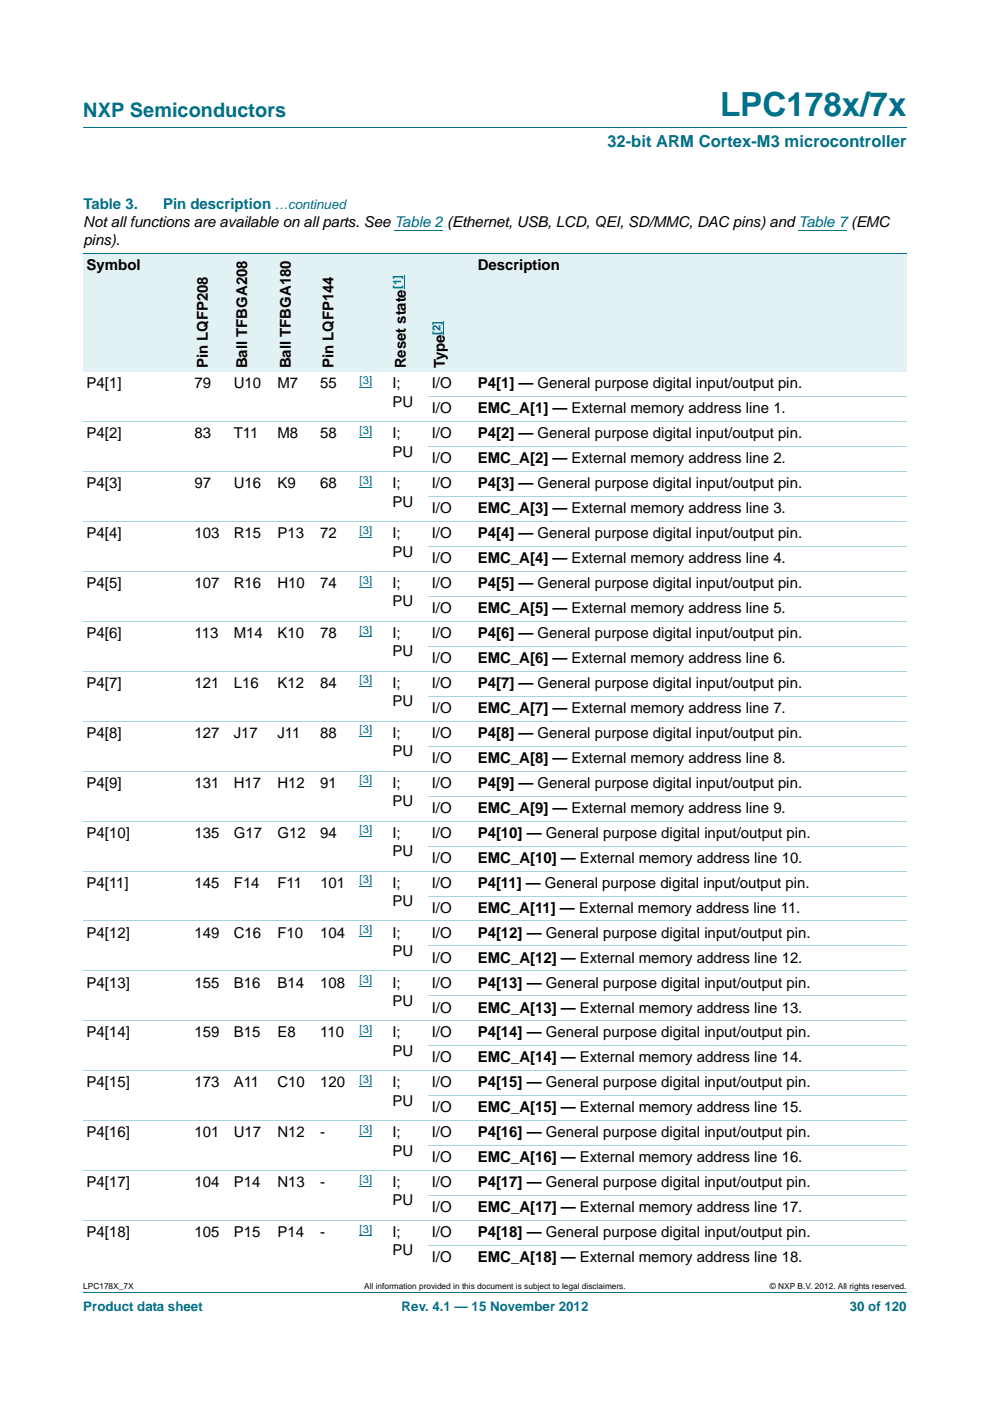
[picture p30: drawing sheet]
<svg xmlns="http://www.w3.org/2000/svg" width="210mm" height="297mm" viewBox="0 0 210 297" stroke-linecap="round" stroke-linejoin="round" font-family="sans-serif">
<defs><g id="words">
<text font-size="7" fill="#00718a" x="152.7" y="24.6">LPC178x/7x</text>
<text font-size="4.2" fill="#00718a" x="17.7" y="24.9">NXP Semiconductors</text>
<text font-size="3.5" fill="#00718a" x="128.8" y="31.1">32-bit ARM Cortex-M3 microcontroller</text>
<g font-size="3.2" fill="#00718a">
<text x="17.7" y="44.3">Table 3.</text>
<text x="34.6" y="44.3">Pin description</text>
</g>
<g font-size="3.2">
<text x="17.7" y="48.2">Not all functions are available on all parts. See Table 2 (Ethernet, USB, LCD, QEI, SD/MMC, DAC pins) and Table 7(EMC</text>
<text x="17.7" y="52">pins).</text>
<text x="18.4" y="57.3">Symbol</text>
<text x="101.3" y="57.3">Description</text>
<text x="18.4" y="82.4">P4[1]</text>
<text x="41.3" y="82.4">79</text>
<text x="44.1" y="78.1" transform="rotate(-90 44.1 78.1)">Pin LQFP208</text>
<text x="49.6" y="82.4">U10</text>
<text x="52.4" y="78.1" transform="rotate(-90 52.4 78.1)">Ball TFBGA208</text>
<text x="58.9" y="82.4">M7</text>
<text x="61.7" y="78.1" transform="rotate(-90 61.7 78.1)">Ball TFBGA180</text>
<text x="67.9" y="82.4">55</text>
<text x="70.8" y="78.1" transform="rotate(-90 70.8 78.1)">Pin LQFP144</text>
<text x="83.2" y="82.4">I;</text>
<text x="86" y="78.1" transform="rotate(-90 86 78.1)">Reset state</text>
<text x="91.6" y="82.4">I/O</text>
<text x="94.4" y="78.1" transform="rotate(-90 94.4 78.1)">Type</text>
<text x="101.3" y="82.4">P4[1] — General purpose digital input/output pin.</text>
<text x="83.2" y="86.3">PU</text>
<text x="91.6" y="87.7">I/O</text>
<text x="101.3" y="87.7">EMC_A[1] — External memory address line 1.</text>
<text x="18.4" y="92.9">P4[2]</text>
<text x="41.2" y="92.9">83</text>
<text x="49.6" y="92.9">T11</text>
<text x="58.8" y="92.9">M8</text>
<text x="67.9" y="92.9">58</text>
<text x="83.2" y="92.9">I;</text>
<text x="91.6" y="92.9">I/O</text>
<text x="101.3" y="92.9">P4[2] — General purpose digital input/output pin.</text>
<text x="83.2" y="96.8">PU</text>
<text x="91.6" y="98.2">I/O</text>
<text x="101.3" y="98.2">EMC_A[2] — External memory address line 2.</text>
<text x="18.4" y="103.5">P4[3]</text>
<text x="41.2" y="103.5">97</text>
<text x="49.6" y="103.5">U16</text>
<text x="58.8" y="103.5">K9</text>
<text x="67.9" y="103.5">68</text>
<text x="83.2" y="103.5">I;</text>
<text x="83.2" y="107.4">PU</text>
<text x="91.6" y="103.5">I/O</text>
<text x="101.3" y="103.5">P4[3] — General purpose digital input/output pin.</text>
<text x="91.6" y="108.8">I/O</text>
<text x="101.3" y="108.8">EMC_A[3] — External memory address line 3.</text>
<text x="18.4" y="114.1">P4[4]</text>
<text x="41.3" y="114.1">103</text>
<text x="49.6" y="114.1">R15</text>
<text x="58.9" y="114.1">P13</text>
<text x="67.9" y="114.1">72</text>
<text x="83.2" y="114.1">I;</text>
<text x="83.2" y="118">PU</text>
<text x="91.6" y="114.1">I/O</text>
<text x="91.6" y="119.4">I/O</text>
<text x="101.3" y="114.1">P4[4] — General purpose digital input/output pin.</text>
<text x="101.3" y="119.4">EMC_A[4] — External memory address line 4.</text>
<text x="18.4" y="124.7">P4[5]</text>
<text x="41.3" y="124.7">107</text>
<text x="49.6" y="124.7">R16</text>
<text x="58.9" y="124.7">H10</text>
<text x="67.9" y="124.7">74</text>
<text x="83.2" y="124.7">I;</text>
<text x="91.6" y="124.7">I/O</text>
<text x="101.3" y="124.7">P4[5] — General purpose digital input/output pin.</text>
<text x="83.2" y="128.6">PU</text>
<text x="91.6" y="130">I/O</text>
<text x="101.3" y="130">EMC_A[5] — External memory address line 5.</text>
<text x="18.4" y="135.3">P4[6]</text>
<text x="41.3" y="135.3">113</text>
<text x="49.6" y="135.3">M14</text>
<text x="58.9" y="135.3">K10</text>
<text x="67.9" y="135.3">78</text>
<text x="83.2" y="135.3">I;</text>
<text x="91.6" y="135.3">I/O</text>
<text x="101.3" y="135.3">P4[6] — General purpose digital input/output pin.</text>
<text x="83.2" y="139.2">PU</text>
<text x="91.6" y="140.6">I/O</text>
<text x="101.3" y="140.6">EMC_A[6] — External memory address line 6.</text>
<text x="18.4" y="145.9">P4[7]</text>
<text x="41.3" y="145.9">121</text>
<text x="49.6" y="145.9">L16</text>
<text x="58.9" y="145.9">K12</text>
<text x="67.9" y="145.9">84</text>
<text x="83.2" y="145.9">I;</text>
<text x="83.2" y="149.8">PU</text>
<text x="91.6" y="145.9">I/O</text>
<text x="101.3" y="145.9">P4[7] — General purpose digital input/output pin.</text>
<text x="91.6" y="151.2">I/O</text>
<text x="101.3" y="151.2">EMC_A[7] — External memory address line 7.</text>
<text x="18.4" y="156.5">P4[8]</text>
<text x="41.3" y="156.5">127</text>
<text x="49.6" y="156.5">J17</text>
<text x="58.9" y="156.5">J11</text>
<text x="67.9" y="156.5">88</text>
<text x="83.2" y="156.5">I;</text>
<text x="83.2" y="160.3">PU</text>
<text x="91.6" y="156.5">I/O</text>
<text x="91.6" y="161.8">I/O</text>
<text x="101.3" y="156.5">P4[8] — General purpose digital input/output pin.</text>
<text x="101.3" y="161.8">EMC_A[8] — External memory address line 8.</text>
<text x="18.4" y="167">P4[9]</text>
<text x="41.3" y="167">131</text>
<text x="49.6" y="167">H17</text>
<text x="58.9" y="167">H12</text>
<text x="67.9" y="167">91</text>
<text x="83.2" y="167">I;</text>
<text x="91.6" y="167">I/O</text>
<text x="101.3" y="167">P4[9] — General purpose digital input/output pin.</text>
<text x="83.2" y="170.9">PU</text>
<text x="91.6" y="172.3">I/O</text>
<text x="101.3" y="172.3">EMC_A[9] — External memory address line 9.</text>
<text x="18.4" y="177.6">P4[10]</text>
<text x="41.3" y="177.6">135</text>
<text x="49.6" y="177.6">G17</text>
<text x="58.9" y="177.6">G12</text>
<text x="67.9" y="177.6">94</text>
<text x="83.2" y="177.6">I;</text>
<text x="91.6" y="177.6">I/O</text>
<text x="101.3" y="177.6">P4[10] — General purpose digital input/output pin.</text>
<text x="83.2" y="181.5">PU</text>
<text x="91.6" y="182.9">I/O</text>
<text x="101.3" y="182.9">EMC_A[10] — External memory address line 10.</text>
<text x="18.4" y="188.2">P4[11]</text>
<text x="41.3" y="188.2">145</text>
<text x="49.6" y="188.2">F14</text>
<text x="58.9" y="188.2">F11</text>
<text x="67.9" y="188.2">101</text>
<text x="83.2" y="188.2">I;</text>
<text x="91.6" y="188.2">I/O</text>
<text x="101.3" y="188.2">P4[11] — General purpose digital input/output pin.</text>
<text x="83.2" y="192.1">PU</text>
<text x="91.6" y="193.5">I/O</text>
<text x="101.3" y="193.5">EMC_A[11] — External memory address line 11.</text>
<text x="18.4" y="198.8">P4[12]</text>
<text x="41.2" y="198.8">149</text>
<text x="49.6" y="198.8">C16</text>
<text x="58.9" y="198.8">F10</text>
<text x="67.9" y="198.8">104</text>
<text x="83.2" y="198.8">I;</text>
<text x="83.2" y="202.7">PU</text>
<text x="91.6" y="198.8">I/O</text>
<text x="101.3" y="198.8">P4[12] — General purpose digital input/output pin.</text>
<text x="18.4" y="209.4">P4[13]</text>
<text x="41.3" y="209.4">155</text>
<text x="49.6" y="209.4">B16</text>
<text x="58.9" y="209.4">B14</text>
<text x="67.9" y="209.4">108</text>
<text x="83.2" y="209.4">I;</text>
<text x="91.6" y="209.4">I/O</text>
<text x="91.6" y="204.1">I/O</text>
<text x="101.3" y="204.1">EMC_A[12] — External memory address line 12.</text>
<text x="101.3" y="209.4">P4[13] — General purpose digital input/output pin.</text>
<text x="83.2" y="213.3">PU</text>
<text x="91.6" y="214.7">I/O</text>
<text x="101.3" y="214.7">EMC_A[13] — External memory address line 13.</text>
<text x="18.4" y="220">P4[14]</text>
<text x="41.3" y="220">159</text>
<text x="49.6" y="220">B15</text>
<text x="58.9" y="220">E8</text>
<text x="67.9" y="220">110</text>
<text x="83.2" y="220">I;</text>
<text x="91.6" y="220">I/O</text>
<text x="101.3" y="220">P4[14] — General purpose digital input/output pin.</text>
<text x="83.2" y="223.8">PU</text>
<text x="91.6" y="225.3">I/O</text>
<text x="101.3" y="225.3">EMC_A[14] — External memory address line 14.</text>
<text x="18.4" y="230.5">P4[15]</text>
<text x="41.3" y="230.5">173</text>
<text x="49.6" y="230.5">A11</text>
<text x="58.9" y="230.5">C10</text>
<text x="67.9" y="230.5">120</text>
<text x="83.2" y="230.5">I;</text>
<text x="91.6" y="230.5">I/O</text>
<text x="101.3" y="230.5">P4[15] — General purpose digital input/output pin.</text>
<text x="83.2" y="234.4">PU</text>
<text x="91.6" y="235.8">I/O</text>
<text x="101.3" y="235.8">EMC_A[15] — External memory address line 15.</text>
<text x="18.4" y="241.1">P4[16]</text>
<text x="41.3" y="241.1">101</text>
<text x="49.6" y="241.1">U17</text>
<text x="58.9" y="241.1">N12</text>
<text x="67.9" y="241.1">-</text>
<text x="83.2" y="241.1">I;</text>
<text x="83.2" y="245">PU</text>
<text x="91.6" y="241.1">I/O</text>
<text x="101.3" y="241.1">P4[16] — General purpose digital input/output pin.</text>
<text x="18.4" y="251.7">P4[17]</text>
<text x="41.3" y="251.7">104</text>
<text x="49.6" y="251.7">P14</text>
<text x="58.9" y="251.7">N13</text>
<text x="67.9" y="251.7">-</text>
<text x="83.2" y="251.7">I;</text>
<text x="91.6" y="251.7">I/O</text>
<text x="91.6" y="246.4">I/O</text>
<text x="101.3" y="246.4">EMC_A[16] — External memory address line 16.</text>
<text x="101.3" y="251.7">P4[17] — General purpose digital input/output pin.</text>
<text x="83.2" y="255.6">PU</text>
<text x="91.6" y="257">I/O</text>
<text x="101.3" y="257">EMC_A[17] — External memory address line 17.</text>
<text x="18.4" y="262.3">P4[18]</text>
<text x="41.3" y="262.3">105</text>
<text x="49.6" y="262.3">P15</text>
<text x="58.9" y="262.3">P14</text>
<text x="67.9" y="262.3">-</text>
<text x="83.2" y="262.3">I;</text>
<text x="91.6" y="262.3">I/O</text>
<text x="101.3" y="262.3">P4[18] — General purpose digital input/output pin.</text>
<text x="83.2" y="266.2">PU</text>
<text x="91.6" y="267.6">I/O</text>
<text x="101.3" y="267.6">EMC_A[18] — External memory address line 18.</text>
</g>
<g font-size="2.8" fill="#00718a">
<text x="58.3" y="44.3">…continued</text>
<text x="17.7" y="277.9">Product data sheet</text>
<text x="85.2" y="277.9">Rev. 4.1 — 15 November 2012</text>
<text x="180.2" y="277.9">30 of 120</text>
</g>
<g font-size="2.4" fill="#00f">
<text x="85.1" y="61.3" transform="rotate(-90 85.1 61.3)">[1]</text>
<text x="93.4" y="71" transform="rotate(-90 93.4 71)">[2]</text>
<text x="76.3" y="81.4">[3]</text>
<text x="76.3" y="92">[3]</text>
<text x="76.3" y="102.6">[3]</text>
<text x="76.3" y="113.2">[3]</text>
<text x="76.3" y="123.7">[3]</text>
<text x="76.3" y="134.3">[3]</text>
<text x="76.3" y="144.9">[3]</text>
<text x="76.3" y="155.5">[3]</text>
<text x="76.3" y="166.1">[3]</text>
<text x="76.3" y="176.7">[3]</text>
<text x="76.3" y="187.3">[3]</text>
<text x="76.3" y="197.8">[3]</text>
<text x="76.3" y="208.4">[3]</text>
<text x="76.3" y="219">[3]</text>
<text x="76.3" y="229.6">[3]</text>
<text x="76.3" y="240.2">[3]</text>
<text x="76.3" y="250.8">[3]</text>
<text x="76.3" y="261.3">[3]</text>
</g>
<g font-size="1.8">
<text x="17.7" y="273.3">LPC178X_7X</text>
<text x="77.2" y="273.3">All information provided in this document is subject to legal disclaimers.</text>
<text x="163.3" y="273.3">© NXP B.V. 2012. All rights reserved.</text>
</g>
</g></defs>
<path d="M17.7 27h174.6M17.7 273.9h174.6" fill="none" stroke="#00718a" stroke-width=".21"/>
<g fill="none" stroke="#00f" stroke-width=".21">
<path d="M83.7 48.9h10.3M169.4 48.9h10.2M76.3 82.1h2.6M76.3 92.7h2.6M76.3 103.3h2.6M76.3 113.9h2.6M76.3 124.5h2.6M76.3 135h2.6M76.3 145.6h2.6M76.3 156.2h2.6M76.3 166.8h2.6M76.3 177.4h2.6"/>
<path d="M76.3 188h2.6M76.3 198.5h2.6M76.3 209.1h2.6M76.3 219.7h2.6M76.3 230.3h2.6M76.3 240.9h2.6M76.3 251.5h2.6M76.3 262h2.6"/>
</g>
<g fill="#e2f1f4">
<path d="M17.7 53.8h22.8v25h-22.8z"/>
<path d="M40.5 53.8h8.4v25h-8.4z"/>
<path d="M48.9 53.8h9.2v25h-9.2z"/>
<path d="M58.1 53.8h9.1v25h-9.1z"/>
<path d="M67.2 53.8h8.4v25h-8.4z"/>
<path d="M75.6 53.8h15.3v25h-15.3z"/>
</g>
<path d="M85.8 58.4v2.9" fill="none" stroke="#00f" stroke-width=".21"/>
<path d="M90.9 53.8h9.7v25h-9.7z" fill="#e2f1f4"/>
<path d="M94.1 68.1v2.9" fill="none" stroke="#00f" stroke-width=".21"/>
<path d="M100.6 53.8h91.7v25h-91.7z" fill="#e2f1f4"/>
<path d="M17.7 53.8h174.6" fill="none" stroke="#00718a" stroke-width=".21"/>
<g fill="none" stroke="#a5d5dc" stroke-width=".21">
<path d="M17.7 89.4h174.6M90.9 84.1h101.4M90.9 94.7h101.4M17.7 100h174.6M17.7 110.6h174.6M90.9 105.3h101.4M90.9 115.9h101.4M17.7 121.2h174.6M17.7 131.8h174.6M90.9 126.5h101.4M90.9 137.1h101.4M17.7 142.3h174.6"/>
<path d="M17.7 152.9h174.6M90.9 147.6h101.4M90.9 158.2h101.4M17.7 163.5h174.6M17.7 174.1h174.6M90.9 168.8h101.4M90.9 179.4h101.4M17.7 184.7h174.6M17.7 195.3h174.6M90.9 190h101.4M17.7 205.8h174.6M17.7 216.4h174.6"/>
<path d="M90.9 200.6h101.4M90.9 211.1h101.4M17.7 227h174.6M17.7 237.6h174.6M90.9 221.7h101.4M90.9 232.3h101.4M17.7 248.2h174.6M17.7 258.8h174.6M90.9 242.9h101.4M90.9 253.5h101.4M90.9 264.1h101.4"/>
</g>
<use href="#words"/>
</svg>
